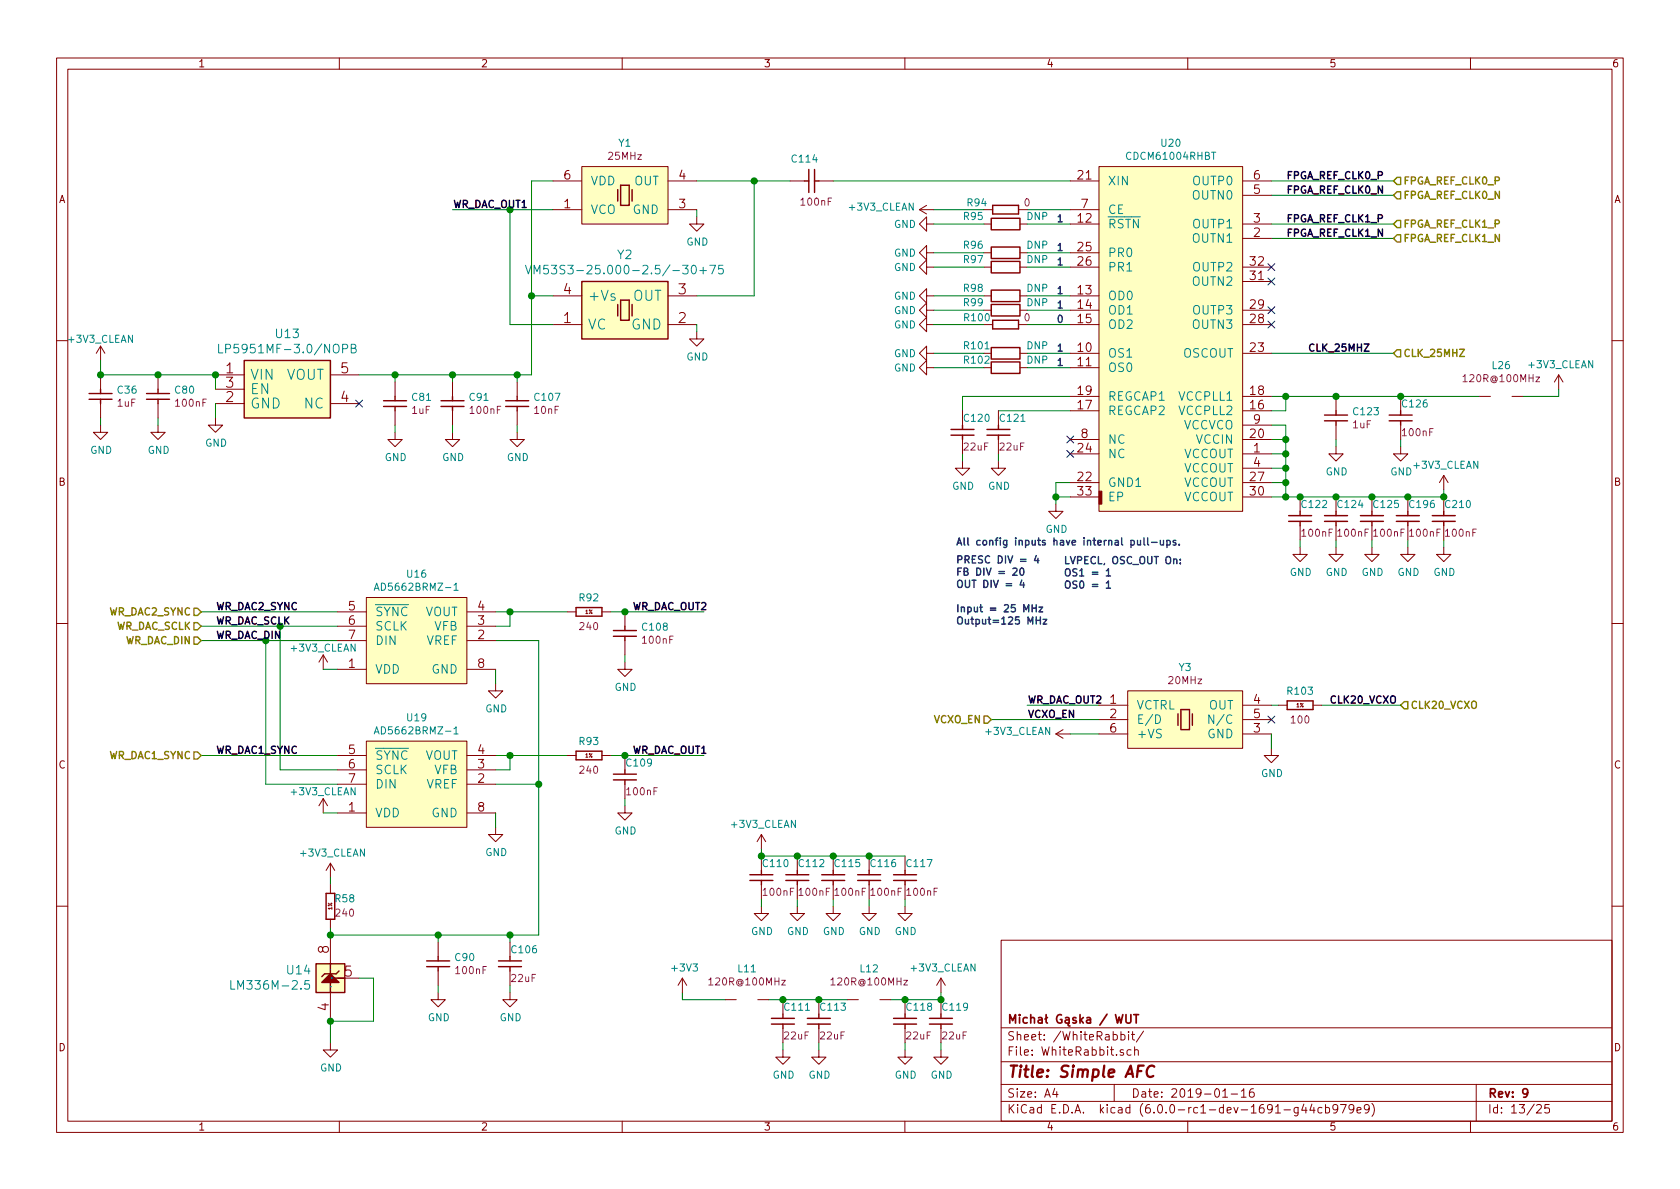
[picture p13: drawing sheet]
<svg xmlns="http://www.w3.org/2000/svg" width="297mm" height="210mm" viewBox="0 0 297 210" stroke-linecap="round" stroke-linejoin="round" font-family="sans-serif">
<defs><g id="words">
<text font-size="2.8" fill="#840000" x="178" y="190.5">Title: Simple AFC</text>
<g font-size="2.5" fill="#840000">
<text x="99.6" y="52.1">4</text>
<text x="120" y="52.1">3</text>
<text x="99.6" y="57.1">1</text>
<text x="120" y="57.1">2</text>
<text x="40" y="66">1</text>
<text x="40" y="71.1">2</text>
<text x="40" y="68.6">3</text>
<text x="60.3" y="71.1">4</text>
<text x="60.3" y="66">5</text>
<text x="58.2" y="168.6" transform="rotate(-90 58.2 168.6)">8</text>
<text x="60.9" y="172.7">5</text>
<text x="58.2" y="178.7" transform="rotate(-90 58.2 178.7)">4</text>
</g>
<g font-size="2.5" fill="#008484">
<text x="103.9" y="53.2">+Vs</text>
<text x="111.9" y="53.2">OUT</text>
<text x="103.9" y="58.3">VC</text>
<text x="111.6" y="58.3">GND</text>
<text x="44.2" y="67.2">VIN</text>
<text x="44.2" y="69.7">EN</text>
<text x="50.5" y="67.2">VOUT</text>
<text x="44.2" y="72.3">GND</text>
<text x="53.8" y="72.3">NC</text>
</g>
<g font-size="2.1" fill="#840000">
<text x="99.7" y="31.7">6</text>
<text x="120.1" y="31.7">4</text>
<text x="190.6" y="31.7">21</text>
<text x="221.7" y="34.3">5</text>
<text x="221.7" y="31.7">6</text>
<text x="99.7" y="36.8">1</text>
<text x="120.1" y="36.8">3</text>
<text x="190.6" y="39.4">12</text>
<text x="191.2" y="36.8">7</text>
<text x="221.7" y="41.9">2</text>
<text x="221.7" y="39.4">3</text>
<text x="190.6" y="44.4">25</text>
<text x="190.6" y="47">26</text>
<text x="221.1" y="47">32</text>
<text x="190.6" y="52.1">13</text>
<text x="221.1" y="49.5">31</text>
<text x="190.6" y="54.6">14</text>
<text x="190.6" y="57.1">15</text>
<text x="221.1" y="57.1">28</text>
<text x="221.1" y="54.6">29</text>
<text x="190.6" y="62.2">10</text>
<text x="190.6" y="64.8">11</text>
<text x="221.1" y="62.2">23</text>
<text x="190.6" y="69.8">19</text>
<text x="221.1" y="69.8">18</text>
<text x="190.6" y="72.4">17</text>
<text x="191.2" y="77.5">8</text>
<text x="221.1" y="72.4">16</text>
<text x="221.1" y="77.5">20</text>
<text x="221.7" y="74.9">9</text>
<text x="190.6" y="80">24</text>
<text x="221.7" y="80">1</text>
<text x="221.7" y="82.5">4</text>
<text x="190.6" y="87.6">33</text>
<text x="190.6" y="85.1">22</text>
<text x="221.1" y="85.1">27</text>
<text x="221.1" y="87.6">30</text>
<text x="61.6" y="107.9">5</text>
<text x="84.5" y="107.9">4</text>
<text x="61.6" y="110.5">6</text>
<text x="61.6" y="113">7</text>
<text x="84.5" y="113">2</text>
<text x="84.5" y="110.5">3</text>
<text x="61.6" y="118.1">1</text>
<text x="84.5" y="118.1">8</text>
<text x="196.3" y="124.5">1</text>
<text x="221.7" y="124.5">4</text>
<text x="196.3" y="127">2</text>
<text x="196.3" y="129.5">6</text>
<text x="221.7" y="129.5">3</text>
<text x="221.7" y="127">5</text>
<text x="61.6" y="133.3">5</text>
<text x="61.6" y="135.9">6</text>
<text x="84.5" y="133.3">4</text>
<text x="84.5" y="135.9">3</text>
<text x="61.6" y="143.5">1</text>
<text x="61.6" y="138.4">7</text>
<text x="84.5" y="143.5">8</text>
<text x="84.5" y="138.4">2</text>
<text x="178" y="184">Sheet: /WhiteRabbit/</text>
<text x="178" y="181">Micha Gska / WUT</text>
<text x="178" y="186.7">File: WhiteRabbit.sch</text>
<text x="178" y="196.9">KiCad E.D.A. kicad (6.0.0-rc1-dev-1691-g44cb979e9)</text>
<text x="178" y="194.1">Size: A4</text>
<text x="200" y="194.1">Date: 2019-01-16</text>
<text x="263" y="194.1">Rev: 9</text>
<text x="263" y="196.9">Id: 13/25</text>
</g>
<g font-size="2.1" fill="#008484">
<text x="104.4" y="32.8">VDD</text>
<text x="112.1" y="32.8">OUT</text>
<text x="195.8" y="32.8">XIN</text>
<text x="211" y="35.3">OUTN0</text>
<text x="211.1" y="32.8">OUTP0</text>
<text x="104.4" y="37.8">VCO</text>
<text x="111.9" y="37.8">GND</text>
<text x="195.8" y="37.8">CE</text>
<text x="195.8" y="40.4">RSTN</text>
<text x="211.1" y="40.4">OUTP1</text>
<text x="109.2" y="45.8">Y2</text>
<text x="195.8" y="45.5">PR0</text>
<text x="211" y="42.9">OUTN1</text>
<text x="97.4" y="48.5">VM53S3-25.000-2.5/-30+75</text>
<text x="195.8" y="53.1">OD0</text>
<text x="195.8" y="48">PR1</text>
<text x="211" y="50.5">OUTN2</text>
<text x="211.1" y="48">OUTP2</text>
<text x="48.9" y="59.8">U13</text>
<text x="195.8" y="55.6">OD1</text>
<text x="195.8" y="58.2">OD2</text>
<text x="211" y="58.2">OUTN3</text>
<text x="211.1" y="55.6">OUTP3</text>
<text x="40.4" y="62.5">LP5951MF-3.0/NOPB</text>
<text x="195.8" y="63.2">OS1</text>
<text x="195.8" y="65.8">OS0</text>
<text x="209.1" y="63.2">OSCOUT</text>
<text x="195.8" y="70.9">REGCAP1</text>
<text x="208.5" y="70.9">VCCPLL1</text>
<text x="195.8" y="73.4">REGCAP2</text>
<text x="208.5" y="73.4">VCCPLL2</text>
<text x="209.1" y="75.9">VCCVCO</text>
<text x="195.8" y="78.5">NC</text>
<text x="195.8" y="81">NC</text>
<text x="209.2" y="81">VCCOUT</text>
<text x="209.2" y="83.6">VCCOUT</text>
<text x="211.6" y="78.5">VCCIN</text>
<text x="195.8" y="88.6">EP</text>
<text x="195.8" y="86.1">GND1</text>
<text x="209.2" y="86.1">VCCOUT</text>
<text x="209.2" y="88.6">VCCOUT</text>
<text x="66.3" y="109">SYNC</text>
<text x="66.3" y="111.5">SCLK</text>
<text x="75.1" y="109">VOUT</text>
<text x="76.8" y="111.5">VFB</text>
<text x="66.3" y="119.1">VDD</text>
<text x="66.3" y="114">DIN</text>
<text x="75.4" y="114">VREF</text>
<text x="76.3" y="119.1">GND</text>
<text x="200.9" y="125.5">VCTRL</text>
<text x="213.7" y="125.5">OUT</text>
<text x="200.9" y="128">E/D</text>
<text x="200.9" y="130.6">+VS</text>
<text x="213.5" y="130.6">GND</text>
<text x="214.5" y="128">N/C</text>
<text x="66.3" y="134.4">SYNC</text>
<text x="66.3" y="136.9">SCLK</text>
<text x="75.1" y="134.4">VOUT</text>
<text x="76.8" y="136.9">VFB</text>
<text x="66.3" y="139.4">DIN</text>
<text x="75.4" y="139.4">VREF</text>
<text x="66.3" y="144.5">VDD</text>
<text x="76.3" y="144.5">GND</text>
<text x="50.9" y="172.3">U14</text>
<text x="41.7" y="175">LM336M-2.5</text>
</g>
<g font-size="1.8" fill="#840000">
<text x="35" y="11.9">1</text>
<text x="85" y="11.9">2</text>
<text x="135" y="11.9">3</text>
<text x="185" y="11.9">4</text>
<text x="235" y="11.9">5</text>
<text x="285" y="11.9">6</text>
<text x="10.4" y="35.9">A</text>
<text x="285.4" y="35.9">A</text>
<text x="10.4" y="85.9">B</text>
<text x="285.4" y="85.9">B</text>
<text x="10.4" y="135.9">C</text>
<text x="285.4" y="135.9">C</text>
<text x="10.4" y="185.9">D</text>
<text x="285.4" y="185.9">D</text>
<text x="35" y="199.9">1</text>
<text x="85" y="199.9">2</text>
<text x="135" y="199.9">3</text>
<text x="185" y="199.9">4</text>
<text x="235" y="199.9">5</text>
<text x="285" y="199.9">6</text>
</g>
<g font-size="1.8" fill="#840084">
<text x="107.7" y="28.3">25MHz</text>
<text x="141.8" y="36.4">100nF</text>
<text x="181.1" y="36.5">0</text>
<text x="181.1" y="56.8">0</text>
<text x="20.8" y="71.9">1uF</text>
<text x="31.2" y="71.9">100nF</text>
<text x="259.2" y="67.6">120R@100MHz</text>
<text x="72.9" y="73.2">1uF</text>
<text x="83.3" y="73.2">100nF</text>
<text x="94.6" y="73.2">10nF</text>
<text x="239.2" y="75.7">1uF</text>
<text x="248.1" y="77.1">100nF</text>
<text x="170.5" y="79.7">22uF</text>
<text x="176.9" y="79.7">22uF</text>
<text x="230.3" y="94.9">100nF</text>
<text x="236.7" y="94.9">100nF</text>
<text x="243" y="94.9">100nF</text>
<text x="249.4" y="94.9">100nF</text>
<text x="255.7" y="94.9">100nF</text>
<text x="102.6" y="111.4">240</text>
<text x="113.7" y="113.8">100nF</text>
<text x="206.8" y="121">20MHz</text>
<text x="228.4" y="127.9">100</text>
<text x="102.6" y="136.8">240</text>
<text x="110.9" y="140.6">100nF</text>
<text x="135.1" y="158.4">100nF</text>
<text x="141.4" y="158.4">100nF</text>
<text x="147.8" y="158.4">100nF</text>
<text x="154.1" y="158.4">100nF</text>
<text x="160.5" y="158.4">100nF</text>
<text x="59.5" y="162.1">240</text>
<text x="80.7" y="172.3">100nF</text>
<text x="90.5" y="173.7">22uF</text>
<text x="125.8" y="174.3">120R@100MHz</text>
<text x="147.4" y="174.3">120R@100MHz</text>
<text x="138.8" y="183.8">22uF</text>
<text x="145.1" y="183.8">22uF</text>
<text x="160.4" y="183.8">22uF</text>
<text x="166.7" y="183.8">22uF</text>
</g>
<g font-size="1.8" fill="#008484">
<text x="109.4" y="26">Y1</text>
<text x="140.1" y="28.7">C114</text>
<text x="199.4" y="28.3">CDCM61004RHBT</text>
<text x="205.4" y="26">U20</text>
<text x="150.2" y="37.3">+3V3_CLEAN</text>
<text x="158.1" y="40.3">GND</text>
<text x="170.5" y="38.9">R95</text>
<text x="171.1" y="36.5">R94</text>
<text x="181.6" y="38.9">DNP</text>
<text x="121.4" y="43.4">GND</text>
<text x="158.1" y="45.4">GND</text>
<text x="158.1" y="47.9">GND</text>
<text x="170.5" y="44">R96</text>
<text x="170.5" y="46.5">R97</text>
<text x="181.6" y="44">DNP</text>
<text x="181.6" y="46.5">DNP</text>
<text x="158.1" y="53">GND</text>
<text x="170.5" y="51.6">R98</text>
<text x="181.6" y="51.6">DNP</text>
<text x="158.1" y="55.5">GND</text>
<text x="158.1" y="58.1">GND</text>
<text x="170.5" y="54.1">R99</text>
<text x="170.6" y="56.8">R100</text>
<text x="181.6" y="54.1">DNP</text>
<text x="12.2" y="60.6">+3V3_CLEAN</text>
<text x="121.4" y="63.7">GND</text>
<text x="158.1" y="63.2">GND</text>
<text x="158.1" y="65.7">GND</text>
<text x="170.6" y="61.8">R101</text>
<text x="170.6" y="64.3">R102</text>
<text x="181.6" y="61.8">DNP</text>
<text x="181.6" y="64.3">DNP</text>
<text x="263.9" y="65.3">L26</text>
<text x="270.4" y="65.1">+3V3_CLEAN</text>
<text x="20.9" y="69.6">C36</text>
<text x="31" y="69.6">C80</text>
<text x="72.9" y="70.9">C81</text>
<text x="83.1" y="70.9">C91</text>
<text x="94.6" y="70.9">C107</text>
<text x="170.6" y="74.6">C120</text>
<text x="176.9" y="74.6">C121</text>
<text x="239.4" y="73.4">C123</text>
<text x="248.1" y="72.1">C126</text>
<text x="16" y="80.3">GND</text>
<text x="26.1" y="80.3">GND</text>
<text x="36.3" y="79">GND</text>
<text x="68" y="81.5">GND</text>
<text x="78.2" y="81.5">GND</text>
<text x="89.6" y="81.5">GND</text>
<text x="250" y="82.9">+3V3_CLEAN</text>
<text x="168.4" y="86.6">GND</text>
<text x="174.7" y="86.6">GND</text>
<text x="230.3" y="89.8">C122</text>
<text x="234.4" y="84.1">GND</text>
<text x="236.6" y="89.8">C124</text>
<text x="243" y="89.8">C125</text>
<text x="245.8" y="84.1">GND</text>
<text x="249.3" y="89.8">C196</text>
<text x="255.7" y="89.8">C210</text>
<text x="184.9" y="94.2">GND</text>
<text x="228" y="101.8">GND</text>
<text x="234.4" y="101.8">GND</text>
<text x="240.7" y="101.8">GND</text>
<text x="247.1" y="101.8">GND</text>
<text x="253.4" y="101.8">GND</text>
<text x="67.1" y="104.5">AD5662BRMZ-1</text>
<text x="72" y="102.2">U16</text>
<text x="102.5" y="106.3">R92</text>
<text x="113.7" y="111.5">C108</text>
<text x="51.5" y="115.2">+3V3_CLEAN</text>
<text x="208.5" y="118.7">Y3</text>
<text x="85.8" y="126">GND</text>
<text x="108.7" y="122.2">GND</text>
<text x="227.8" y="122.9">R103</text>
<text x="67.1" y="129.9">AD5662BRMZ-1</text>
<text x="72" y="127.6">U19</text>
<text x="102.5" y="131.7">R93</text>
<text x="174.3" y="130">+3V3_CLEAN</text>
<text x="110.9" y="135.6">C109</text>
<text x="223" y="137.4">GND</text>
<text x="51.5" y="140.6">+3V3_CLEAN</text>
<text x="108.7" y="147.6">GND</text>
<text x="129.4" y="146.4">+3V3_CLEAN</text>
<text x="53.2" y="151.5">+3V3_CLEAN</text>
<text x="85.8" y="151.4">GND</text>
<text x="135" y="153.3">C110</text>
<text x="141.4" y="153.3">C112</text>
<text x="147.7" y="153.3">C115</text>
<text x="154.1" y="153.3">C116</text>
<text x="160.4" y="153.3">C117</text>
<text x="59.3" y="159.6">R58</text>
<text x="132.8" y="165.3">GND</text>
<text x="139.1" y="165.3">GND</text>
<text x="145.5" y="165.3">GND</text>
<text x="151.8" y="165.3">GND</text>
<text x="158.2" y="165.3">GND</text>
<text x="80.5" y="169.9">C90</text>
<text x="90.6" y="168.6">C106</text>
<text x="118.9" y="171.8">+3V3</text>
<text x="130.6" y="172">L11</text>
<text x="152.1" y="172">L12</text>
<text x="161.1" y="171.8">+3V3_CLEAN</text>
<text x="138.8" y="178.7">C111</text>
<text x="145.2" y="178.7">C113</text>
<text x="160.4" y="178.7">C118</text>
<text x="166.8" y="178.7">C119</text>
<text x="75.6" y="180.6">GND</text>
<text x="88.3" y="180.6">GND</text>
<text x="56.6" y="189.5">GND</text>
<text x="136.6" y="190.7">GND</text>
<text x="143" y="190.7">GND</text>
<text x="158.2" y="190.7">GND</text>
<text x="164.5" y="190.7">GND</text>
</g>
<g font-size="1.8">
<text x="227.3" y="31.7">FPGA_REF_CLK0_P</text>
<text x="227.3" y="34.2">FPGA_REF_CLK0_N</text>
<text x="80" y="36.8">WR_DAC_OUT1</text>
<text x="227.3" y="39.3">FPGA_REF_CLK1_P</text>
<text x="227.3" y="41.9">FPGA_REF_CLK1_N</text>
<text x="231.1" y="62.2">CLK_25MHZ</text>
<text x="38.1" y="107.9">WR_DAC2_SYNC</text>
<text x="111.8" y="107.9">WR_DAC_OUT2</text>
<text x="38.1" y="110.4">WR_DAC_SCLK</text>
<text x="38.1" y="113">WR_DAC_DIN</text>
<text x="181.6" y="124.4">WR_DAC_OUT2</text>
<text x="234.9" y="124.4">CLK20_VCXO</text>
<text x="181.6" y="126.9">VCXO_EN</text>
<text x="38.1" y="133.3">WR_DAC1_SYNC</text>
<text x="111.8" y="133.3">WR_DAC_OUT1</text>
</g>
<g font-size="1.8" fill="#848400">
<text x="248" y="32.6">FPGA_REF_CLK0_P</text>
<text x="248" y="35.2">FPGA_REF_CLK0_N</text>
<text x="248" y="40.3">FPGA_REF_CLK1_P</text>
<text x="248" y="42.8">FPGA_REF_CLK1_N</text>
<text x="248" y="63.1">CLK_25MHZ</text>
<text x="19.3" y="108.8">WR_DAC2_SYNC</text>
<text x="20.4" y="111.4">WR_DAC_SCLK</text>
<text x="22.1" y="113.9">WR_DAC_DIN</text>
<text x="249.3" y="125.3">CLK20_VCXO</text>
<text x="165.2" y="127.9">VCXO_EN</text>
<text x="19.3" y="134.2">WR_DAC1_SYNC</text>
</g>
<g font-size="1.8" fill="#0000c2">
<text x="186.7" y="39.3">1</text>
<text x="186.7" y="44.4">1</text>
<text x="186.7" y="46.9">1</text>
<text x="186.7" y="52">1</text>
<text x="186.7" y="57.1">0</text>
<text x="186.7" y="54.6">1</text>
<text x="186.7" y="62.2">1</text>
<text x="186.7" y="64.7">1</text>
<text x="168.9" y="99.6">PRESC DIV = 4</text>
<text x="168.9" y="101.8">FB DIV = 20</text>
<text x="168.9" y="96.5">All config inputs have internal pull-ups.</text>
<text x="188" y="99.8">LVPECL, OSC_OUT On:</text>
<text x="188" y="101.9">OS1 = 1</text>
<text x="168.9" y="104">OUT DIV = 4</text>
<text x="188" y="104.1">OS0 = 1</text>
<text x="168.9" y="108.3">Input = 25 MHz</text>
<text x="168.9" y="110.4">Output=125 MHz</text>
</g>
<g font-size=".9" fill="#840000">
<text x="103.5" y="108.5">1%</text>
<text x="229.2" y="125">1%</text>
<text x="103.5" y="133.9">1%</text>
<text x="58.7" y="160.9" transform="rotate(-90 58.7 160.9)">1%</text>
</g>
</g></defs>
<g fill="none" stroke="#840000" stroke-width=".18">
<path d="M10 10.3h277v189.9h-277zM12 12.2h273v186.1h-273zM60 10.3v1.9M110 10.3v1.9M160 10.3v1.9M210 10.3v1.9M260 10.3v1.9M97.8 37.1h5.1M97.8 32h5.1M102.9 29.5h15.2v10.1h-15.2zM118.1 37.1h5.1M118.1 32h5.1"/>
<path d="M123.2 38.3v1.3h1.3l-1.3 1.3-1.3-1.3h1.3M139.7 32h2.5M144.8 32h2.5M162.6 37.1l1.2 .7M162.6 37.1h2.5M163.8 39.6v-1.3l-1.2 1.3 1.2 1.3v-1.3h1.3M163.8 36.3l-1.2 .8M174 37.1h1.5M174 39.6h1.3M180.1 37.1h1.5M180.3 39.6h1.3M189.2 37.1h5.1"/>
<path d="M189.2 39.6h5.1M189.2 32h5.1M194.3 29.5h25.4v60.9h-25.4zM219.7 39.6h5.1M219.7 32h5.1M219.7 34.5h5.1M97.8 57.4h5.1M97.8 52.3h5.1M118.1 57.4h5.1M118.1 52.3h5.1M123.2 58.7v1.2h1.3l-1.3 1.3-1.3-1.3h1.3M163.8 44.7v-1.3l-1.2 1.3 1.2 1.3v-1.3h1.3"/>
<path d="M163.8 47.2v-1.2l-1.2 1.2 1.2 1.3v-1.3h1.3M163.8 52.3v-1.3l-1.2 1.3 1.2 1.3v-1.3h1.3M163.8 54.9v-1.3l-1.2 1.3 1.2 1.2v-1.2h1.3M163.8 57.4v-1.3l-1.2 1.3 1.2 1.3v-1.3h1.3M174 57.4h1.5M174 52.3h1.3M174 44.7h1.3M174 47.2h1.3M174 54.9h1.3M180.1 57.4h1.5M180.3 52.3h1.3M180.3 44.7h1.3"/>
<path d="M180.3 47.2h1.3M180.3 54.9h1.3M189.2 57.4h5.1M189.2 52.3h5.1M189.2 44.7h5.1M189.2 47.2h5.1M189.2 54.9h5.1M219.7 57.4h5.1M219.7 47.2h5.1M219.7 54.9h5.1M219.7 42.2h5.1M219.7 49.8h5.1"/>
<path d="M10 60.2h2M17.8 75.2v1.2h1.2l-1.2 1.3-1.3-1.3h1.3M17.8 61.2l-.8 1.3M17.8 61.2v2.5M17.8 66.3v2.5M17.8 71.4v2.5M17.8 61.2l.7 1.3M27.9 75.2v1.2h1.3l-1.3 1.3-1.2-1.3h1.2M27.9 66.3v2.5M27.9 71.4v2.5M38.1 73.9v1.3h1.3l-1.3 1.2-1.3-1.2h1.3M38.1 66.3h5.1"/>
<path d="M38.1 71.4h5.1M38.1 68.8h5.1M58.4 66.3h5.1M58.4 71.4h5.1M69.8 76.4v1.3h1.3l-1.3 1.3-1.2-1.3h1.2M69.8 67.6v2.5M69.8 72.6v2.6M80 76.4v1.3h1.3l-1.3 1.3-1.3-1.3h1.3M80 67.6v2.5M80 72.6v2.6M91.4 76.4v1.3h1.3l-1.3 1.3-1.2-1.3h1.2M91.4 67.6v2.5"/>
<path d="M91.4 72.6v2.6M163.8 62.5v-1.3l-1.2 1.3 1.2 1.2v-1.2h1.3M163.8 65v-1.3l-1.2 1.3 1.2 1.3v-1.3h1.3M170.2 72.6v2.6M170.2 77.7v2.6M174 65h1.3M176.5 72.6v2.6M176.5 77.7v2.6M180.3 62.5h1.3M180.3 65h1.3M189.2 62.5h5.1M189.2 65h5.1"/>
<path d="M189.2 77.7h5.1M189.2 72.6h5.1M189.2 70.1h5.1M219.7 62.5h5.1M219.7 77.7h5.1M219.7 75.2h5.1M219.7 72.6h5.1M219.7 70.1h5.1M236.2 79v1.3h1.3l-1.3 1.2-1.3-1.2h1.3M236.2 70.1v2.5M236.2 75.2v2.5M247.6 79v1.3h1.3l-1.3 1.2-1.2-1.2h1.2"/>
<path d="M247.6 70.1v2.5M247.6 75.2v2.5M261.6 70.1h1.9M267.3 70.1h1.9M275.6 66.3l-.8 1.3M275.6 66.3v2.5M275.6 66.3l.8 1.3M285 60.2h2M170.2 81.5v1.3h1.2l-1.2 1.3-1.3-1.3h1.3M176.5 81.5v1.3h1.3l-1.3 1.3-1.2-1.3h1.2M186.7 89.1v1.3h1.3l-1.3 1.3-1.3-1.3h1.3M189.2 87.9h5.1"/>
<path d="M189.2 80.3h5.1M189.2 85.3h5.1M219.7 87.9h5.1M219.7 80.3h5.1M219.7 82.8h5.1M219.7 85.3h5.1M229.9 96.8v1.2h1.2l-1.2 1.3-1.3-1.3h1.3M229.9 87.9v2.5M229.9 93v2.5M236.2 96.8v1.2h1.3l-1.3 1.3-1.3-1.3h1.3M236.2 87.9v2.5M236.2 93v2.5"/>
<path d="M242.6 96.8v1.2h1.2l-1.2 1.3-1.3-1.3h1.3M242.6 87.9v2.5M242.6 93v2.5M248.9 96.8v1.2h1.3l-1.3 1.3-1.3-1.3h1.3M248.9 87.9v2.5M248.9 93v2.5M255.3 96.8v1.2h1.2l-1.2 1.3-1.3-1.3h1.3M255.3 84.1l-.8 1.2M255.3 84.1v2.5M255.3 87.9v2.5M255.3 93v2.5M255.3 84.1l.7 1.2"/>
<path d="M10 110.3h2M57.1 115.8v2.6M57.1 115.8l-.7 1.3M57.1 115.8l.8 1.3M59.7 108.2h5.1M59.7 110.7h5.1M59.7 118.4h5.1M59.7 113.3h5.1M64.8 105.7h17.7v15.2h-17.7zM82.5 108.2h5.1M82.5 110.7h5.1M82.5 118.4h5.1"/>
<path d="M82.5 113.3h5.1M100.3 108.2h1.6M106.4 108.2h1.5M110.5 117.1v1.3h1.3l-1.3 1.2-1.3-1.2h1.3M110.5 108.2v2.5M110.5 113.3v2.5M285 110.3h2M59.7 133.6h5.1M59.7 136.1h5.1M59.7 138.7h5.1M64.8 131.1h17.7v15.2h-17.7zM82.5 133.6h5.1"/>
<path d="M82.5 136.1h5.1M82.5 138.7h5.1M87.6 120.9v1.3h1.3l-1.3 1.2-1.2-1.2h1.2M100.3 133.6h1.6M106.4 133.6h1.5M110.5 133.6v2.5M110.5 138.7v2.5M186.7 129.8l1.3 .8M186.7 129.8h2.5M188 129l-1.3 .8M194.3 129.8h5.1M194.3 124.7h5.1"/>
<path d="M194.3 127.2h5.1M199.4 122.2h20.3v10.1h-20.3zM219.7 129.8h5.1M219.7 124.7h5.1M219.7 127.2h5.1M224.8 132.3v1.3h1.3l-1.3 1.3-1.3-1.3h1.3M226.1 124.7h1.5M232.2 124.7h1.5M57.1 141.2l-.7 1.3M57.1 141.2v2.6M57.1 141.2l.8 1.3M58.4 152.6v2.6"/>
<path d="M58.4 156.5v1.5M58.4 152.6l-.7 1.3M58.4 152.6l.8 1.3M59.7 143.8h5.1M82.5 143.8h5.1M87.6 146.3v1.3h1.3l-1.3 1.2-1.2-1.2h1.2M110.5 142.5v1.3h1.3l-1.3 1.2-1.3-1.2h1.3M134.6 147.6l-.7 1.2M134.6 147.6v2.5M134.6 151.4v2.5M134.6 156.5v2.5M134.6 147.6l.8 1.2"/>
<path d="M141 151.4v2.5M141 156.5v2.5M147.3 151.4v2.5M147.3 156.5v2.5M153.7 151.4v2.5M153.7 156.5v2.5M160 151.4v2.5M160 156.5v2.5M10 160.2h2M58.4 162.6v1.5M58.4 165.3v5.1M58.4 175.5v5.1"/>
<path d="M59.7 173h3.8M77.5 175.5v1.3h1.2l-1.2 1.2-1.3-1.2h1.3M77.5 166.6v2.6M77.5 171.7v2.5M90.2 175.5v1.3h1.2l-1.2 1.2-1.3-1.2h1.3M90.2 166.6v2.6M90.2 171.7v2.5M120.6 173l-.7 1.2M120.6 173v2.5M120.6 173l.8 1.2M128.3 176.8h1.9M134 176.8h1.9"/>
<path d="M134.6 160.3v1.2h1.3l-1.3 1.3-1.3-1.3h1.3M138.4 176.8v2.5M141 160.3v1.2h1.2l-1.2 1.3-1.3-1.3h1.3M144.8 176.8v2.5M147.3 160.3v1.2h1.3l-1.3 1.3-1.3-1.3h1.3M149.9 176.8h1.9M153.7 160.3v1.2h1.2l-1.2 1.3-1.3-1.3h1.3M155.6 176.8h1.9M160 160.3v1.2h1.3l-1.3 1.3-1.3-1.3h1.3M160 176.8v2.5M166.4 173l-.8 1.2M166.4 173v2.5"/>
<path d="M166.4 176.8v2.5M166.4 173l.7 1.2M177 166.3h108v32h-108zM285 160.2h2M58.4 184.4v1.3h1.3l-1.3 1.2-1.3-1.2h1.3M60 198.3v1.9M110 198.3v1.9M138.4 185.7v1.2h1.3l-1.3 1.3-1.2-1.3h1.2M138.4 181.9v2.5M144.8 185.7v1.2h1.2l-1.2 1.3-1.3-1.3h1.3M144.8 181.9v2.5M160 198.3v1.9"/>
<path d="M160 185.7v1.2h1.3l-1.3 1.3-1.3-1.3h1.3M160 181.9v2.5M166.4 185.7v1.2h1.2l-1.2 1.3-1.3-1.3h1.3M166.4 181.9v2.5M177 194.8h108M177 191.8h108M177 187.8h108M177 181.8h108M186.5 192.5l-.4 1h1M186.8 193v1M197 191.8v3M198.2 183l.4-.1 .3 .3-.1 .6-.2 .1-.4-.1"/>
<path d="M198.2 182.4v1.5M198.6 185.7a.37 .37 0 0 0-.6 .1l.1 .2 .5 .2 .1 .1-.2 .3-.5-.1M199.5 182.4v.2M199.5 182.9v1M200 185.7l-.5-.1-.2 .3v.6l.2 .1 .5-.1M200.1 182.9h.5M200.3 182.4v1.3l.3 .2M200.6 185.7h.1a.37 .37 0 0 1 .6 .1v.8M200.6 185.1v1.5M202.2 182.3l-1.3 2M210 198.3v1.9M216.2 194h.8"/>
<path d="M217.7 193.5h1.1M219.5 193l.4-.5v1.5M219.5 194h.8M221.6 192.5a.59 .59 0 0 0-.7 .7l.1 .7 .2 .1 .5-.1 .1-.5-.2-.2-.4-.1-.3 .3M229.5 195.8v1.2l-.3 .3h-.3M229.5 195.9l-.4-.1-.3 .3 .1 .6 .2 .1 .4-.1M230.5 195.2l-.4 1.1h1M230.9 195.8v1M232 195.2l-.4 1.1h.9M232.3 195.8v1M233.7 195.9l-.4-.1-.3 .3 .1 .6h.6M234.4 195.9l.4-.1 .3 .3-.1 .6-.2 .1-.4-.1"/>
<path d="M234.4 195.3v1.5M236.5 196l-.1 .1a.48 .48 0 0 1-.6 .1l-.1-.2 .1-.6a.48 .48 0 0 1 .7 .2 1.01 1.01 0 0 1-.4 1.2h-.3M237 195.3h1l-.6 1.5M239.4 196l-.3 .3h-.3l-.3-.3v-.4l.2-.2 .4-.1 .2 .2a1.19 1.19 0 0 1-.2 1.2l-.4 .1M239.9 196.3l.7-.1v-.3l-.4-.1-.3 .2 .1 .7h.6M242.1 196l-.3 .3h-.3l-.3-.3v-.4l.2-.2 .4-.1 .2 .2a1.13 1.13 0 0 1-.2 1.2l-.4 .1M242.6 195.1a1.71 1.71 0 0 1 0 2.3M260 198.3v1.9M261 191.8v6.5M271.7 195.5l.2-.2h.4l.2 .5-.9 1h.9M273.9 195.3h-.7l-.1 .7 .2-.1 .5 .1 .2 .2-.1 .5-.2 .1-.6-.1"/>
</g>
<path d="M197.2 179.4l.4 1.5 .3-1 .3 1 .3-1.5M199.1 179.4v1.2l.3 .3h.3l.2-.3v-1.2M200.5 179.4h.8M200.9 179.4v1.5M270.1 193.2l-.3 .3h-.3l-.3-.3v-.4l.2-.2 .4-.1 .2 .2a1.19 1.19 0 0 1-.2 1.2l-.4 .1" fill="none" stroke="#840000" stroke-width=".3"/>
<path d="M204.1 188.6a.87 .87 0 0 0-1 0 .87 .87 0 0 0-.4 1 .7 .7 0 0 0 .4 .8 .7 .7 0 0 0 .8-.1" fill="none" stroke="#840000" stroke-width=".41"/>
<g fill="none" stroke="#008400" stroke-width=".18">
<path d="M80 37.1h17.8M90.2 37.1v20.3h7.6M97.8 32h-3.8v34.3h-30.5M123.2 32h16.5M123.2 37.1v1.2M133.3 32v20.3h-10.1M147.3 32h41.9M165.1 37.1h8.9M165.1 39.6h8.9M181.6 37.1h7.6M181.6 39.6h7.6M224.8 32h21.6"/>
<path d="M224.8 34.5h21.6M224.8 39.6h21.6M94 52.3h3.8M123.2 57.4v1.3M165.1 57.4h8.9M165.1 52.3h8.9M165.1 44.7h8.9M165.1 47.2h8.9M165.1 54.9h8.9M181.6 57.4h7.6M181.6 52.3h7.6M181.6 44.7h7.6"/>
<path d="M181.6 47.2h7.6M181.6 54.9h7.6M224.8 42.2h21.6M17.8 63.7v2.6h20.3v2.5M17.8 73.9v1.3M27.9 73.9v1.3M38.1 71.4v2.5M69.8 66.3v1.3M69.8 75.2v1.2M80 66.3v1.3M80 75.2v1.2M91.4 66.3v1.3"/>
<path d="M91.4 75.2v1.2M165.1 62.5h8.9M165.1 65h8.9M176.5 72.6h12.7M181.6 62.5h7.6M181.6 65h7.6M189.2 70.1h-19v2.5M224.8 62.5h21.6M224.8 70.1h36.8M224.8 75.2h2.5v12.7M224.8 77.7h2.5M227.3 70.1v2.5h-2.5"/>
<path d="M236.2 77.7v1.3M247.6 77.7v1.3M275.6 68.8v1.3h-6.4M170.2 80.3v1.2M176.5 80.3v1.2M186.7 87.9h2.5M189.2 85.3h-2.5v3.8M224.8 85.3h2.5M224.8 80.3h2.5M224.8 82.8h2.5M229.9 95.5v1.3M236.2 95.5v1.3"/>
<path d="M242.6 95.5v1.3M248.9 95.5v1.3M255.3 86.6v1.3h-30.5M255.3 95.5v1.3M35.6 108.2h24.1M35.6 110.7h24.1M35.6 113.3h24.1M47 113.3v25.4h12.7M49.5 110.7v25.4h10.2M57.1 118.4h2.6M87.6 108.2h12.7M87.6 113.3h7.6v52h-36.8v-1.2"/>
<path d="M87.6 118.4v2.5M90.2 108.2v2.5h-2.6M107.9 108.2h16.6M110.5 115.8v1.3M35.6 133.6h24.1M87.6 133.6h12.7M87.6 138.7h7.6M90.2 133.6v2.5h-2.6M107.9 133.6h16.6M175.3 127.2h19M181.6 124.7h12.7M189.2 129.8h5.1"/>
<path d="M224.8 124.7h1.3M224.8 129.8v2.5M233.7 124.7h13.9M57.1 143.8h2.6M58.4 155.2v1.3M87.6 143.8v2.5M110.5 141.2v1.3M134.6 150.1v1.3h25.4M134.6 159v1.3M141 159v1.3M147.3 159v1.3M153.7 159v1.3"/>
<path d="M160 159v1.3M63.5 173h2.5v7.6h-7.6v3.8M77.5 165.3v1.3M77.5 174.2v1.3M90.2 165.3v1.3M90.2 174.2v1.3M120.6 175.5v1.3h7.7M135.9 176.8h14M166.4 175.5v1.3h-8.9M138.4 184.4v1.3M144.8 184.4v1.3M160 184.4v1.3"/>
<path d="M166.4 184.4v1.3"/>
</g>
<g fill="#008400" stroke="#008400" stroke-width=".25">
<circle cx="90.2" cy="108.2" r=".51"/>
<circle cx="90.2" cy="133.6" r=".51"/>
<circle cx="58.4" cy="180.6" r=".51"/>
<circle cx="58.4" cy="165.3" r=".51"/>
<circle cx="95.3" cy="138.7" r=".51"/>
<circle cx="77.5" cy="165.3" r=".51"/>
<circle cx="90.2" cy="165.3" r=".51"/>
<circle cx="94" cy="52.3" r=".51"/>
<circle cx="80" cy="66.3" r=".51"/>
<circle cx="91.4" cy="66.3" r=".51"/>
<circle cx="133.4" cy="32" r=".51"/>
<circle cx="186.7" cy="87.9" r=".51"/>
<circle cx="227.3" cy="85.3" r=".51"/>
<circle cx="227.3" cy="80.3" r=".51"/>
<circle cx="227.3" cy="77.7" r=".51"/>
<circle cx="227.3" cy="82.8" r=".51"/>
<circle cx="227.3" cy="87.9" r=".51"/>
<circle cx="227.3" cy="70.1" r=".51"/>
<circle cx="69.9" cy="66.3" r=".51"/>
<circle cx="38.1" cy="66.3" r=".51"/>
<circle cx="138.4" cy="176.8" r=".51"/>
<circle cx="144.8" cy="176.8" r=".51"/>
<circle cx="160" cy="176.8" r=".51"/>
<circle cx="166.4" cy="176.8" r=".51"/>
<circle cx="134.6" cy="151.4" r=".51"/>
<circle cx="141" cy="151.4" r=".51"/>
<circle cx="147.3" cy="151.4" r=".51"/>
<circle cx="153.7" cy="151.4" r=".51"/>
<circle cx="110.5" cy="133.6" r=".51"/>
<circle cx="110.5" cy="108.2" r=".51"/>
<circle cx="27.9" cy="66.3" r=".51"/>
<circle cx="247.7" cy="70.1" r=".51"/>
<circle cx="229.9" cy="87.9" r=".51"/>
<circle cx="236.2" cy="87.9" r=".51"/>
<circle cx="242.6" cy="87.9" r=".51"/>
<circle cx="248.9" cy="87.9" r=".51"/>
<circle cx="255.3" cy="87.9" r=".51"/>
<circle cx="236.2" cy="70.1" r=".51"/>
<circle cx="17.8" cy="66.3" r=".51"/>
</g>
<g fill="#ffffc2" stroke="#ffffc2" stroke-width=".18">
<path d="M55.9 170.4h5.1v5.1h-5.1z"/>
<path d="M43.2 63.7h15.2v10.2h-15.2z"/>
<path d="M102.9 49.8h15.2v10.1h-15.2z"/>
<path d="M64.8 105.7h17.7v15.2h-17.7z"/>
<path d="M64.8 131.1h17.7v15.2h-17.7z"/>
<path d="M102.9 29.5h15.2v10.1h-15.2z"/>
<path d="M194.3 29.5h25.4v60.9h-25.4z"/>
<path d="M199.4 122.2h20.3v10.1h-20.3z"/>
</g>
<g fill="none" stroke="#840000" stroke-width=".25">
<path d="M109.2 33.5v2.1M109.7 32.8h1.6v3.5h-1.6zM111.8 33.5v2.1M142.2 32h.8M143 30v4M144 32h.8M144 30v4M175.3 38.6h5v2h-5zM175.5 36.3h4.6v1.5h-4.6zM102.9 49.8h15.2v10.1h-15.2zM109.2 53.8v2.1M109.7 53.1h1.6v3.5h-1.6z"/>
<path d="M111.8 53.8v2.1M175.3 43.7h5v2h-5zM175.3 46.2h5v2.1h-5zM175.3 51.3h5v2h-5zM175.3 53.8h5v2.1h-5zM175.5 56.6h4.6v1.6h-4.6zM15.7 69.6h4.1M15.7 70.6h4.1M17.8 68.8v.8M17.8 70.6v.8M25.9 69.6h4.1M25.9 70.6h4.1"/>
<path d="M27.9 68.8v.8M27.9 70.6v.8M43.2 63.7h15.2v10.2h-15.2zM67.8 70.9h4.1M67.8 71.9h4.1M69.8 70.1v.8M69.8 71.9v.7M78 70.9h4M78 71.9h4M80 70.1v.8M80 71.9v.7M89.4 70.9h4.1"/>
<path d="M89.4 71.9h4.1M91.4 70.1v.8M91.4 71.9v.7M168.1 75.9h4.1M168.1 77h4.1M170.2 75.2v.7M170.2 77v.7M174.5 75.9h4.1M174.5 77h4.1M175.3 61.5h5v2h-5zM175.3 64h5v2h-5zM176.5 75.2v.7"/>
<path d="M176.5 77v.7M234.2 73.4h4.1M234.2 74.4h4.1M236.2 72.6v.8M236.2 74.4v.8M245.6 73.4h4.1M245.6 74.4h4.1M247.6 72.6v.8M247.6 74.4v.8M227.8 91.2h4.1M227.8 92.2h4.1M229.9 90.4v.8"/>
<path d="M229.9 92.2v.8M234.2 91.2h4.1M234.2 92.2h4.1M236.2 90.4v.8M236.2 92.2v.8M240.5 91.2h4.1M240.5 92.2h4.1M242.6 90.4v.8M242.6 92.2v.8M246.9 91.2h4.1M246.9 92.2h4.1M248.9 90.4v.8"/>
<path d="M248.9 92.2v.8M253.2 91.2h4.1M253.2 92.2h4.1M255.3 90.4v.8M255.3 92.2v.8M101.9 107.4h4.5v1.6h-4.5zM108.5 111.5h4M108.5 112.5h4M110.5 110.7v.8M110.5 112.5v.8M101.9 132.8h4.5v1.6h-4.5zM108.5 136.9h4"/>
<path d="M108.5 137.9h4M110.5 136.1v.8M110.5 137.9v.8M208.3 126.2v2.1M208.8 125.5h1.5v3.5h-1.5zM210.8 126.2v2.1M227.6 123.9h4.6v1.6h-4.6zM57.7 158h1.5v4.6h-1.5zM132.6 154.7h4.1M132.6 155.7h4.1M134.6 153.9v.8M134.6 155.7v.8"/>
<path d="M138.9 154.7h4.1M138.9 155.7h4.1M141 153.9v.8M141 155.7v.8M145.3 154.7h4.1M145.3 155.7h4.1M147.3 153.9v.8M147.3 155.7v.8M151.6 154.7h4.1M151.6 155.7h4.1M153.7 153.9v.8M153.7 155.7v.8"/>
<path d="M158 154.7h4.1M158 155.7h4.1M160 153.9v.8M160 155.7v.8M55.9 170.4h5.1v5.1h-5.1zM58.4 170.4v5.1M58.4 173h2.6M59.9 171.7l-.5 .5h-2l-.5 .5M75.4 169.9h4.1M75.4 170.9h4.1M77.5 169.2v.7M77.5 170.9v.8"/>
<path d="M88.1 169.9h4.1M88.1 170.9h4.1M90.2 169.2v.7M90.2 170.9v.8M138.4 179.3v.8M144.8 179.3v.8M160 179.3v.8M166.4 179.3v.8M136.4 180.1h4.1M136.4 181.1h4.1M138.4 181.1v.8M142.7 180.1h4.1"/>
<path d="M142.7 181.1h4.1M144.8 181.1v.8M158 180.1h4.1M158 181.1h4.1M160 181.1v.8M164.3 180.1h4.1M164.3 181.1h4.1M166.4 181.1v.8"/>
</g>
<path d="M56.9 173.7l1.5-1.5 1.5 1.5z" fill="#840000" stroke="#840000" stroke-width=".25"/>
<g fill="none" stroke="#008484" stroke-width=".18">
<path d="M92.9 46.9l.5 1.5 .5-1.5M94.4 48.4v-1.5l.5 1.1 .6-1.1v1.5M96.9 46.9h-.7l-.1 .7 .2-.1h.5l.2 .3-.1 .5-.2 .1h-.4l-.2-.1M123.7 47.8h1.2M124.3 47.3v1.1M125.5 46.9h1l-.6 1.5M127.8 46.9h-.7l-.1 .7 .3-.1h.5l.1 .3-.1 .5-.2 .1h-.3l-.3-.1M38.7 60.9v1.5h.7M62.1 61.6l.7-.1 .1-.3-.1-.2-.7-.1v1.5h.6l.3-.3a.41 .41 0 0 0-.4-.5M66.2 104.4l.4-1.3 .4 1.3M66.3 104h.6M80.3 103.5l.3-.4v1.3"/>
<path d="M80.3 104.4h.7M66.2 129.8l.4-1.3 .4 1.3M66.3 129.4h.6M80.3 128.9l.3-.4v1.3M80.3 129.8h.7M204.3 126.4a.77 .77 0 0 1 .9 .8 .77 .77 0 0 1-.9 .7zM214.6 126.4v1.5l-.9-1.5v1.5M40.8 173.4v1.5h.7M54.7 173.4h-.8v.7l.2-.1h.5l.1 .3v.5l-.2 .1h-.4l-.2-.1M58.4 171.4h.1M58.4 174.5h.1M58.6 173h.1"/>
<path d="M58.6 172.9h.1"/>
</g>
<path d="M247 31.4h.6v1.2h-.6l-.6-.6zM247 33.9h.6v1.3h-.6l-.6-.7zM247 39h.6v1.3h-.6l-.6-.7zM247 41.5h.6v1.3h-.6l-.6-.6zM247 61.8h.6v1.3h-.6l-.6-.6zM34.3 107.6h.6l.7 .6-.7 .6h-.6zM34.3 110.1h.6l.7 .6-.7 .7h-.6zM34.3 112.6h.6l.7 .7-.7 .6h-.6zM34.3 133h.6l.7 .6-.7 .6h-.6zM174 126.6h.6l.7 .6-.7 .7h-.6zM248.3 124.1h.6v1.2h-.6l-.7-.6z" fill="none" stroke="#848400" stroke-width=".25"/>
<g fill="none" stroke="#000084" stroke-width=".18">
<path d="M224.2 46.6l1.2 1.2M224.2 49.2l1.2 1.2M224.2 54.2l1.2 1.3M224.2 56.8l1.2 1.2M225.4 46.6l-1.2 1.2M225.4 49.2l-1.2 1.2M225.4 54.2l-1.2 1.3M225.4 56.8l-1.2 1.2M62.9 70.8l1.2 1.2M64.1 70.8l-1.2 1.2M188.6 77.1l1.2 1.2M188.6 79.6l1.2 1.3"/>
<path d="M189.8 77.1l-1.2 1.2M189.8 79.6l-1.2 1.3M224.2 126.6l1.2 1.3M225.4 126.6l-1.2 1.3"/>
</g>
<g fill="none" stroke="#0000c2" stroke-width=".25">
<path d="M183.2 98.2l-.3 .9h.8M183.5 98.7v.9M202.9 95.1v1.1l.2 .2M203.6 95.9h1M205.2 95.5v.8l.3 .1 .2-.1M205.7 95.5v.9M206.3 95.6l.4-.1 .2 .3-.1 .5h-.5M206.3 95.5v1.3M207.9 95.6l-.3-.1-.2 .2 .1 .2 .4 .1v.3h-.5M208.5 96.3v.1M208.7 99.6v.1M208.7 98.9v.1"/>
<path d="M179.1 100.6l.5-.1 .2 .3-.8 .9h.8M180.4 100.6l.2-.1a.69 .69 0 0 1 .4 .6 .69 .69 0 0 1-.4 .6l-.2-.2-.1-.3zM180.7 102.6l-.3 .8h.8M181 103v.9M182.5 106.9v1.3M182.5 107.5h.7M183.2 106.9v1.3M183.2 109.7h.7M183.7 107.4h.7l-.7 .8h.7M183.9 109.1v1.3M184.4 109.5h.7l-.7 .9h.7M195.6 100.9l.4-.3v1.2"/>
<path d="M195.6 103.1l.4-.4v1.3M195.6 101.8h.7M195.6 104h.7"/>
</g>
<path d="M194.3 86.9h.5v2.2h-.5z" fill="#840000" stroke="#840000" stroke-width=".18"/>
<path d="M258.7 66.6l.3-.4v1.3M258.7 67.5h.7M125.3 173.3l.4-.4v1.3M125.3 174.2h.8M146.9 173.3l.4-.4v1.3M146.9 174.2h.8" fill="none" stroke="#840084" stroke-width=".18"/>
<use href="#words"/>
</svg>
